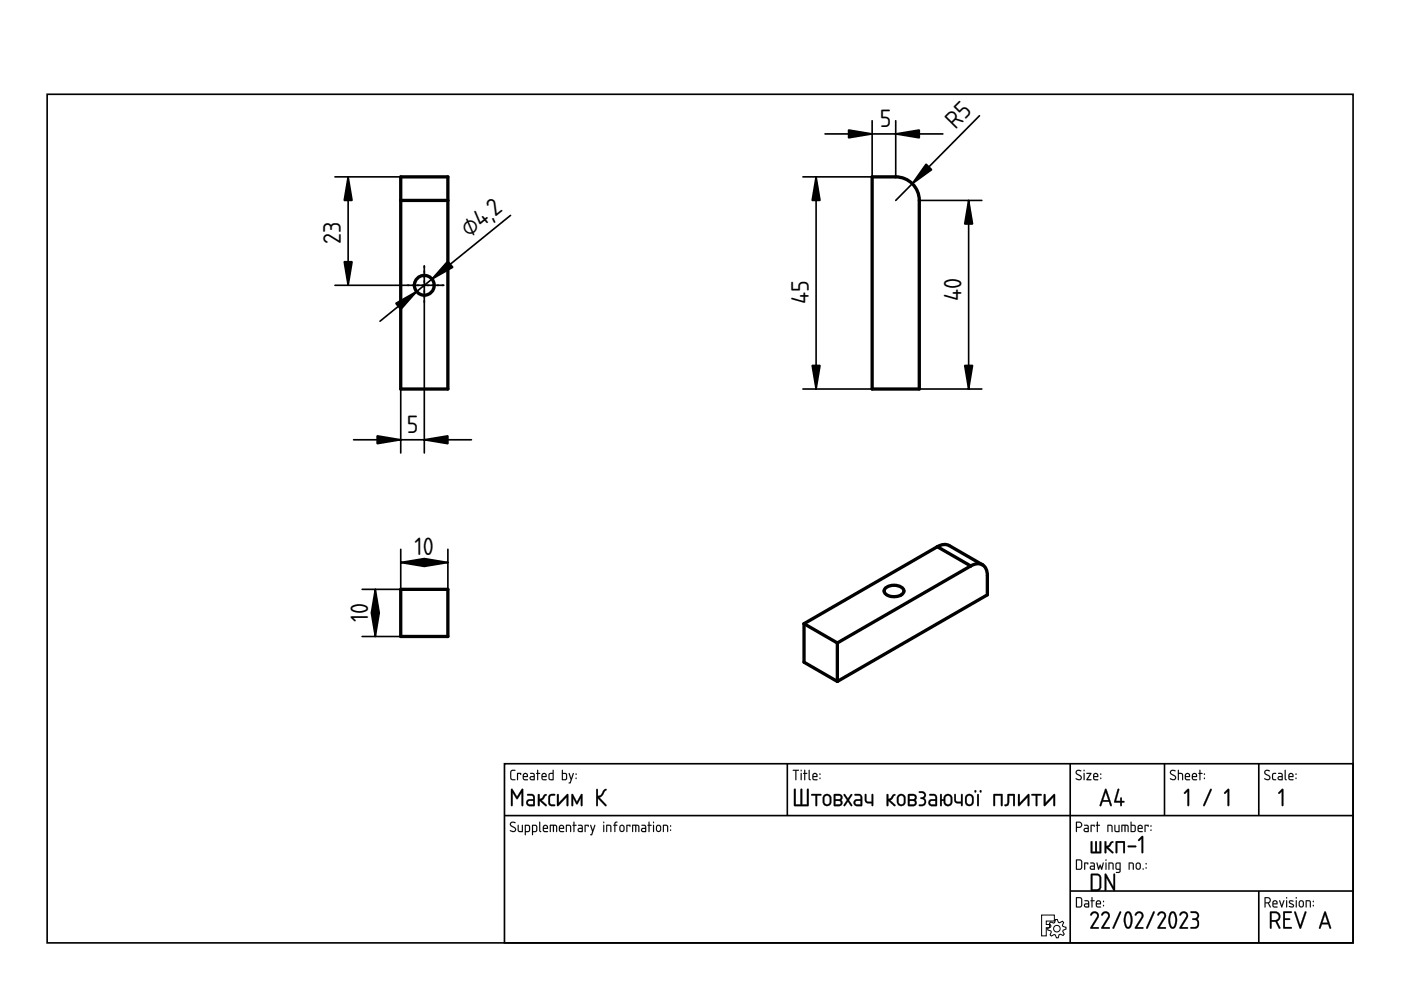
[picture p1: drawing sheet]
<svg xmlns="http://www.w3.org/2000/svg" width="297mm" height="210mm" viewBox="0 0 297 210" stroke-linecap="round" stroke-linejoin="round" font-family="sans-serif">
<defs><g id="words">
<g font-size="5">
<text x="186.5" y="26.9">5</text>
<text x="202.6" y="27.5" transform="rotate(-45 202.6 27.5)">R5</text>
<text x="72.3" y="51.8" transform="rotate(-90 72.3 51.8)">23</text>
<text x="99.5" y="50.5" transform="rotate(-39 99.5 50.5)">⌀4,2</text>
<text x="171.5" y="64.5" transform="rotate(-90 171.5 64.5)">45</text>
<text x="203.8" y="63.8" transform="rotate(-90 203.8 63.8)">40</text>
<text x="86.3" y="91.7">5</text>
<text x="87.9" y="117.7">10</text>
<text x="78" y="131.8" transform="rotate(-90 78 131.8)">10</text>
</g>
</g></defs>
<path d="M10 20h276.9v179.9h-276.9zM107 161.9h179.9v38h-179.9zM107 172.9h179.9M166.9 161.9v11M226.9 161.9v38M246.9 161.9v11M266.9 161.9v11M226.9 188.9h60M266.9 188.9v11" fill="none" stroke="#000" stroke-width=".35"/>
<g fill="#000">
<path d="M271.7 167.3l.2-.1 .2 .2v3.3l-.2 .2-.2-.2v-2.9l-.4 .5-.3-.1z"/>
<path d="M108.2 174.4a.7 .7 0 0 1 1.1 .1h-.1a.48 .48 0 0 0-.5-.1 .48 .48 0 0 0-.3 .5l1 .8-.1 .6a.76 .76 0 0 1-1.2-.3l.9 .2 .2-.3-1.1-.9zM108.3 174.4l-.2 .6 .9 .5a.37 .37 0 0 1 .2 .6 .37 .37 0 0 1-.5 .1l-.5-.2v.2a.67 .67 0 0 0 .8 .2 .67 .67 0 0 0 .4-.7l-1.1-.9 .2-.4 .7 .1 .1-.1-.7-.2zM109.8 174.9l.2 .1v1.1l.6 .1v-1.2l.2-.1v1.5h-.6l-.3-.1zM109.8 174.9l.1 1.4 .9 .1v-1.5l-.1 .1v1.2h-.5l-.2-.1v-1.1zM111.5 175.1v1.1h.5l.1-1zM111.5 175.1l.7 .1-.1 1h-.6zM111.3 174.9h.8l.3 .4-.1 1-.8 .1-.1 .7-.1-.1zM111.3 174.9v2.1h.2v-.6h.5a.94 .94 0 0 0 .3-1.4zM113 175.1v1.1h.6v-1zM113 175.1l.7 .1-.1 1h-.6zM112.8 174.9h.9l.2 .4-.1 1-.8 .1-.1 .7-.1-.1zM112.8 174.9v2.1h.2v-.6h.5a.94 .94 0 0 0 .3-1.4zM114.3 174.2l.2 .1v1.7l.3 .3-.2 .1-.3-.3zM114.4 174.3l-.1 1.8 .1 .2 .2 .1-.1-2.1zM115.4 175.2l-.1 .3h.7l-.2-.4zM115.4 175.2a.36 .36 0 0 1 .4-.1 .36 .36 0 0 1 .2 .5h-.7zM115.3 175a.55 .55 0 0 1 .7 0 .55 .55 0 0 1 .1 .8l-.8-.1 .1 .4 .8 .2-.7 .1a.92 .92 0 0 1-.2-1.4zM115.3 175l-.2 .4 .1 .9 1 .1v-.2h-.8l-.1-.3v-.2h.9l-.1-.6-.5-.2zM116.6 174.9l1.4 .1 .1 .3v1.1l-.2-.1-.1-1.1-.3-.1v1.2l-.1 .1-.2-.1v-1.2h-.4v1.2l-.2 .1zM116.6 174.9v1.5l.2-.1v-1.2h.4l.2 1.3v-1.3h.5v1.2l.2 .1a1.36 1.36 0 0 0-.3-1.5zM118.8 175.2l-.1 .3h.7l-.2-.4zM118.8 175.2a.36 .36 0 0 1 .4-.1 .36 .36 0 0 1 .2 .5h-.7zM118.7 175a.56 .56 0 0 1 .7 0 .56 .56 0 0 1 .1 .8l-.8-.1 .1 .4 .8 .2-.7 .1a.92 .92 0 0 1-.2-1.4zM118.7 175l-.2 .4 .1 .9 1 .1v-.2h-.8l-.1-.3v-.2h.9l-.1-.6-.4-.2zM120 174.9h.7l.3 .1 .1 1.4-.2-.1-.1-1.1-.6-.1v1.2l-.2 .1zM120 174.9v1.5l.2-.1v-1.2l.7 .1 .1 1.2 .1-.7a.7 .7 0 0 0-.3-.8 .7 .7 0 0 0-.8 0zM121.6 174.2l.2 .1v.6l.5 .1-.5 .1v1.2l-.1 .1-.1-.1v-1.2l-.3-.1 .3-.1zM121.6 174.2v.7l-.2 .1 .2 .1 .1 1.3 .1-1.3 .4-.1-.4-.1v-.6zM122.7 175.8l.1 .4h.5v-.5zM122.7 175.8l.7-.1v.5h-.7zM122.6 174.9h.7l.3 .4-.1 1.1h-.6a.46 .46 0 0 1-.5-.4 .46 .46 0 0 1 .5-.5h.4v-.3l-.7-.1zM122.6 174.9v.1l.7 .2 .1 .4h-.5a.43 .43 0 0 0-.4 .4 .43 .43 0 0 0 .4 .4h.6l.1-1.1-.3-.4zM124 174.9l.8 .1-.1 .3-.1-.2h-.4v1.2l-.1 .1-.2-.1zM124 174.9l.1 1.5 .1-1.3h.4l.1 .2 .1-.3zM125.1 174.9l.3 .1 .3 1 .3-1 .1-.1 .1 .1-.8 2.1-.3-.1 .3-.1 .2-.6zM125.2 174.9l.4 1.4-.2 .6-.3 .1 .3 .1 .8-2.1h-.2l-.3 1-.4-1zM127.9 174.9l.2 .1v1.3l-.1 .1-.1-.1zM127.9 174.9l.1 1.5 .1-1.4zM127.9 174.4a.15 .15 0 0 1 .3 0 .15 .15 0 0 1-.3 0zM127.9 174.2v.3h.2v-.3zM128.5 174.9h.7l.3 .1 .1 1.4-.2-.1-.1-1.1-.6-.1v1.2l-.2 .1zM128.6 174.9v1.5l.1-.1v-1.2l.7 .1 .1 1.2 .1-.7a.7 .7 0 0 0-.2-.8 .7 .7 0 0 0-.8 0zM130.4 174.3l.5-.1v.2l-.4 .1v.4l.4 .1-.4 .1v1.2l-.2 .1-.1-1.3-.2-.1 .2-.1zM130.4 174.3l-.1 .6-.3 .1 .3 .1v1.3l.1-1.3 .5-.1-.5-.1 .1-.3 .4-.2v-.2zM131.6 175.2v.8l.5 .1 .1-.8-.2-.2zM131.6 175.1l.5 .1 .1 .6a.36 .36 0 0 1-.3 .4 .36 .36 0 0 1-.4-.3zM131.5 175a.55 .55 0 0 1 .6-.1 .55 .55 0 0 1 .3 .5l-.1 .8-.2 .2h-.5l-.3-.5v-.7zM131.5 175l-.1 .2-.1 .7a.53 .53 0 0 0 .6 .5 .53 .53 0 0 0 .5-.5l-.2-.9-.4-.1zM132.8 174.9l.9 .1-.1 .3-.1-.2h-.5v1.2l-.1 .1-.1-.1zM132.8 174.9l.1 1.5 .1-1.3h.5l.1 .2 .1-.3zM134 174.9l1.4 .1 .2 .3-.1 1.1-.2-.1v-1.1l-.4-.1v1.2l-.1 .1-.1-.1v-1.2h-.5v1.2l-.2 .1zM134.1 174.9l-.1 1.5 .2-.1v-1.2h.5l.1 1.3 .1-1.3h.4l.1 1.2 .1 .1a1.36 1.36 0 0 0-.2-1.5zM136.2 175.8l.1 .4h.5v-.5zM136.2 175.8l.6-.1v.5h-.6zM136 174.9h.8l.2 .4v1.1h-.7a.46 .46 0 0 1-.4-.4 .46 .46 0 0 1 .4-.5h.5v-.3l-.8-.1zM136 174.9v.1l.8 .2v.4h-.5a.43 .43 0 0 0-.4 .4 .43 .43 0 0 0 .4 .4h.7v-1.1l-.3-.4zM137.5 174.2l.2 .1v.6l.5 .1-.5 .1v1.2l-.1 .1-.1-.1v-1.2l-.2-.1 .2-.1zM137.5 174.2v.7l-.2 .1 .2 .1 .1 1.3 .1-1.3 .4-.1-.4-.1v-.6zM138.5 174.9l.2 .1v1.3l-.1 .1-.2-.1zM138.5 174.9l.1 1.5 .1-1.4zM138.4 174.4a.15 .15 0 0 1 .3 0 .15 .15 0 0 1-.3 0zM138.5 174.2v.3h.1v-.3zM139.4 175.2l-.1 .8 .5 .1 .1-.8-.2-.2zM139.4 175.1l.5 .1 .1 .6a.36 .36 0 0 1-.4 .4 .36 .36 0 0 1-.3-.3zM139.3 175a.55 .55 0 0 1 .6-.1 .55 .55 0 0 1 .3 .5l-.1 .8-.3 .2h-.4l-.3-.5v-.7zM139.3 175l-.2 .2v.7a.53 .53 0 0 0 .5 .5 .53 .53 0 0 0 .6-.5l-.2-.9-.4-.1zM140.6 174.9h.6l.4 .1v1.4l-.2-.1v-1.1l-.6-.1v1.2l-.2 .1zM140.6 174.9v1.5l.1-.1v-1.2l.7 .1 .2 1.2v-.7a.7 .7 0 0 0-.2-.8 .7 .7 0 0 0-.8 0zM142.1 175.9h.2v.3l-.2-.1zM142.1 175.9v.2h.1v-.2zM142.1 175h.2v.3h-.2zM142.1 175v.2h.2v-.2z"/>
<path d="M108.3 174.4a.64 .64 0 0 1 1 .1h-.1a.49 .49 0 0 0-.6-.1 .49 .49 0 0 0-.2 .5l.7 .5a.6 .6 0 0 1 .2 .8 .6 .6 0 0 1-.9 .1l-.3-.1 .1-.2a.51 .51 0 0 0 .6 .2 .51 .51 0 0 0 .4-.5l-1-.6-.1-.3zM109.8 174.9l.2 .1v1.1l.2 .1h.5v-1.2l.1-.1v1.5l-.9-.1zM111.5 175.1v1.1h.5l.2-1zM111.3 174.9a.77 .77 0 0 1 .9 .1 .77 .77 0 0 1 .2 .9l-.3 .5h-.6v.7h-.2zM113 175.1v1.1h.6l.1-1zM112.8 174.9a.77 .77 0 0 1 1 .1 .77 .77 0 0 1 .1 .9l-.2 .5h-.7v.7h-.2zM114.3 174.2l.2 .1v1.7l.3 .3-.2 .1-.3-.3zM115.4 175.2l-.1 .3h.7l-.2-.4zM115.3 175a.55 .55 0 0 1 .7 0 .55 .55 0 0 1 .1 .7h-.8l.1 .5 .8 .1-.7 .1a.91 .91 0 0 1-.2-1.4zM116.6 174.9h1.2a1.25 1.25 0 0 1 .2 1.5l-.1-1.2-.2-.1h-.2l-.1 1.3-.2-.1v-1.2h-.4v1.2l-.2 .1zM118.8 175.2l-.1 .3h.7l-.2-.4zM118.7 175a.55 .55 0 0 1 .7 0 .55 .55 0 0 1 .1 .7h-.8l.1 .5 .8 .1-.7 .1a.91 .91 0 0 1-.2-1.4zM120 174.9a.71 .71 0 0 1 .8 0 .71 .71 0 0 1 .3 .8l-.1 .7-.1-1.2-.7-.1v1.2l-.2 .1zM121.6 174.2l.2 .1v.6l.4 .1-.4 .1-.1 1.3-.1-1.3-.2-.1 .2-.1zM122.7 175.8l.1 .4h.5v-.5zM122.6 174.9h.7l.3 .4-.1 1.1h-.6a.44 .44 0 0 1-.4-.4 .44 .44 0 0 1 .4-.5h.4v-.3l-.7-.1zM124 174.9l.8 .1-.1 .3-.1-.2h-.4l-.1 1.3zM125.2 174.9l.1 .1 .4 1 .3-1h.2l-.8 2.1-.3-.1 .3-.1 .2-.6zM127.9 174.9l.2 .1-.1 1.4zM127.9 174.4a.15 .15 0 0 1 .3 0 .15 .15 0 0 1-.3 0zM128.5 174.9a.71 .71 0 0 1 .9 0 .71 .71 0 0 1 .2 .8l-.1 .7-.1-1.2-.7-.1v1.2l-.2 .1zM130.4 174.3l.5-.1v.2l-.4 .2v.3l.4 .1-.4 .1-.2 1.3-.1-1.3-.2-.1 .2-.1zM131.6 175.2l-.1 .7a.34 .34 0 0 0 .4 .3 .34 .34 0 0 0 .3-.4l-.1-.6zM131.5 175l.6-.1a.93 .93 0 0 1 0 1.5h-.4a.96 .96 0 0 1-.2-1.4zM132.8 174.9l.9 .1-.1 .3-.1-.2h-.5l-.1 1.3zM134.1 174.9h1.2a1.25 1.25 0 0 1 .2 1.5l-.2-1.2-.2-.1h-.2l-.1 1.3-.1-.1v-1.2h-.5v1.2l-.2 .1zM136.2 175.8l.1 .4h.5v-.5zM136 174.9h.7l.3 .4v1.1h-.7a.44 .44 0 0 1-.4-.4 .44 .44 0 0 1 .4-.5h.5v-.3l-.8-.1zM137.5 174.2l.2 .1v.6l.5 .1-.5 .1-.1 1.3-.1-1.3-.2-.1 .2-.1zM138.5 174.9l.2 .1-.1 1.4zM138.4 174.4a.15 .15 0 0 1 .3 0 .15 .15 0 0 1-.3 0zM139.4 175.2l-.1 .7a.34 .34 0 0 0 .3 .3 .34 .34 0 0 0 .4-.4l-.1-.6zM139.3 175l.6-.1a.93 .93 0 0 1-.1 1.5h-.4a.96 .96 0 0 1-.1-1.4zM140.6 174.9a.71 .71 0 0 1 .8 0 .71 .71 0 0 1 .3 .8l-.1 .7-.2-1.2-.6-.1v1.2l-.2 .1zM142.1 175.9h.2v.2h-.2zM142.1 175h.2v.3h-.2z"/>
<path d="M108.3 163.4l.9-.2v.2l-.6 .1-.2 .1v1.3l.2 .3h.6l.1 .2h-.8l-.3-.3v-1.4zM109.6 163.9l.9 .1-.1 .3-.1-.2h-.5l-.1 1.3zM111.1 164.2v.3h.6l-.2-.4zM111 164a.55 .55 0 0 1 .8 0 .55 .55 0 0 1 0 .8h-.7l.1 .4 .7 .1-.6 .1a.91 .91 0 0 1-.3-1.4zM112.6 164.8v.4h.6v-.4zM112.4 163.9h.7l.3 .4-.1 1.1h-.6a.44 .44 0 0 1-.4-.4 .44 .44 0 0 1 .4-.5h.5l-.1-.3-.7-.1zM113.9 163.2l.2 .1v.6l.4 .1-.4 .1-.1 1.3-.1-1.3-.2-.1 .2-.1zM115.1 164.2l-.1 .3h.7l-.2-.4zM115 164a.55 .55 0 0 1 .7 0 .55 .55 0 0 1 .1 .8h-.8l.1 .4 .8 .1-.7 .1a.91 .91 0 0 1-.2-1.4zM116.6 164.1l-.1 .1a.63 .63 0 0 0 0 .7 .63 .63 0 0 0 .7 .3v-1.1zM116.4 164l.8-.1v-.6l.2-.1v2.2h-.8l-.3-.2zM119.3 164.1v1.1h.5a.78 .78 0 0 0 .2-1zM119.2 163.2l.1 .1v.6h.7l.2 .3v.8l-.2 .4-.9-.1zM120.6 163.9l.2 .1 .3 1 .4-1h.2l-.8 2.1-.3-.1 .2-.1 .2-.6zM122.1 164.9h.1v.2h-.1zM122.1 164h.1v.3h-.1z"/>
<path d="M108.3 163.3l1-.1v.2l-.7 .1-.2 .1v1.3l.1 .2 .8 .1v.2h-.8l-.3-.3v-1.4zM108.4 163.4l-.2 .3v1.4l.3 .3h.7v-.2h-.6l-.2-.3v-1.3l.2-.2h.6v-.2zM109.6 163.9l.9 .1-.1 .3-.1-.2h-.5v1.2l-.1 .1-.1-.1zM109.7 163.9v1.5l.1-1.3h.5l.1 .2 .1-.3zM111.1 164.2v.3h.6l-.2-.4zM111.1 164.2a.36 .36 0 0 1 .5-.1 .36 .36 0 0 1 .1 .5h-.7zM111 164a.55 .55 0 0 1 .8 0 .55 .55 0 0 1 0 .8h-.7v.3l.9 .2-.7 .1a.92 .92 0 0 1-.3-1.4zM111 164l-.2 .4 .2 .9 .9 .1v-.1l-.8-.1-.1-.3v-.2h.9l-.1-.6-.4-.2zM112.6 164.8v.4h.6v-.4zM112.5 164.8l.7-.1v.5h-.6zM112.4 163.9h.7l.3 .4v1.1h-.7a.46 .46 0 0 1-.4-.4 .46 .46 0 0 1 .4-.5h.5l-.1-.3-.7-.1zM112.4 163.9v.2l.8 .1v.4h-.5a.43 .43 0 0 0-.4 .4 .43 .43 0 0 0 .4 .4h.6l.1-1.1-.3-.4zM113.9 163.2l.2 .1v.6l.5 .1-.5 .1v1.2l-.1 .1-.1-.1v-1.2l-.3-.1 .3-.1zM113.9 163.3v.6l-.2 .1 .2 .1 .1 1.3 .1-1.3 .4-.1-.4-.1v-.6zM115.1 164.2l-.1 .3h.7l-.2-.4zM115.1 164.2a.36 .36 0 0 1 .4-.1 .36 .36 0 0 1 .2 .5h-.7zM115 164a.55 .55 0 0 1 .8 0 .55 .55 0 0 1 0 .8h-.8l.1 .3 .8 .2-.7 .1a.92 .92 0 0 1-.2-1.4zM115 164l-.2 .4 .1 .9 1 .1v-.1l-.8-.1-.1-.3v-.2h.9l-.1-.6-.4-.2zM116.6 164.1l-.1 1 .7 .1v-1.1zM116.6 164.1h.6v1.1h-.3a.65 .65 0 0 1-.3-1.1zM116.4 164l.8-.1v-.6l.2-.1v2.2h-.8l-.3-.2zM116.4 164l-.1 1.2 .3 .2h.7l.1-2.1h-.2v.6zM119.3 164.1v1.1h.5a.76 .76 0 0 0 0-1.1zM119.3 164.1h.5a.73 .73 0 0 1 .2 1l-.7 .1zM119.1 163.2l.3 .1-.1 .6h.7l.2 .3v1l-.2 .2-.9-.1zM119.2 163.2l-.1 2.1 .9 .1 .2-.4v-.8l-.2-.3h-.7v-.6zM120.6 163.9l.2 .1 .3 1 .3-1 .2-.1 .1 .1-.8 2.1-.3-.1 .2-.1 .2-.6zM120.6 163.9l.4 1.4-.2 .6-.2 .1 .3 .1 .8-2.1h-.2l-.4 1-.3-1zM122 164.9h.2v.3h-.2zM122.1 164.9v.2h.1v-.2zM122 164h.2v.3h-.2zM122.1 164v.2l.1 .1v-.3z"/>
<path d="M108.4 167.3h.3l.9 1.6 1-1.6h.3v3.6h-.3l-.1-.2v-2.6l-.9 1.4-.9-1.4v2.6v.2h-.3zM108.4 167.3v3.6h.2l.1-.2v-2.7l.9 1.4 1-1.4v2.7v.2h.3v-3.6h-.3l-1 1.7-.9-1.7zM112 169.9v.4l.2 .2 .8 .1v-.8zM112 169.9l1.1-.1v.8l-1.1-.1-.1-.3zM111.8 168.4l1.1-.1 .5 .6v1.9l-.2 .2h-.9a.77 .77 0 0 1-.8-.8 .77 .77 0 0 1 .8-.8h.7v-.5l-.2-.2h-1zM111.8 168.4v.2l1 .1 .2 .2 .1 .6h-.8a.72 .72 0 0 0-.7 .7 .72 .72 0 0 0 .7 .7l1.1-.1v-1.9l-.5-.5zM114.1 168.4h.3v1l.5-.2 .6-.8 .3-.1 .1 .2-.7 1-.4 .2 1.1 .9v.2l-.3 .1-1.2-1.1 .1 .9a.21 .21 0 0 1-.3 .3 .21 .21 0 0 1-.2-.3zM114.1 168.4v2.4h.3v-1.1l1.2 1.2h.3v-.3l-1.1-.9 .3-.2 .8-1h-.4l-.6 .7-.5 .2v-1zM116.4 168.5l.4-.2h.7l.2 .1v.3a.86 .86 0 0 0-1.1 .5l.1 1.2 1 .2v.1a.93 .93 0 0 1-1.5-.5l.1-1.3zM116.5 168.6l-.2 .3v1.3a.87 .87 0 0 0 1.4 .5l-.2-.1-.7-.1a1.97 1.97 0 0 1 0-1.8h.7l.2-.2-.2-.1h-.5zM118.1 168.4h.3l.1 .2v1.6l1.6-1.7 .4-.1v2.5h-.3l-.1-.2v-1.7l-1.6 1.8-.4 .1zM118.2 168.4v2.4h.3l1.7-1.8v1.7l.2 .2v-2.5l-.3 .1-1.7 1.8v-1.7v-.2zM121.2 168.4h.3l.8 1.6 .8-1.6h.4v2.5h-.3l-.1-.2v-1.5l-.8 1.4-.8-1.4v1.5v.2h-.3zM121.2 168.4v2.5h.3v-.2v-1.5l.8 1.3 .8-1.3 .1 1.5v.2h.2v-2.5h-.2l-.9 1.7-.8-1.7zM126.4 167.3h.3l.1 .2v1.2l.5-.1 .7-1.1 .5-.2 .1 .2-.3 .2a1.95 1.95 0 0 1-1.2 1.4l1.4 1.5a.21 .21 0 0 1 .1 .3 .21 .21 0 0 1-.4 0l-1.4-1.6v1.4l-.1 .2h-.3zM126.5 167.3l-.1 3.5 .2 .1 .1-.2v-1.5l1.6 1.6h.3l-.1-.2-1.5-1.5 .6-.2 1-1.5-.2-.1-.4 .2a1.76 1.76 0 0 1-1.2 1.3l-.1-1.3v-.2z"/>
<path d="M108.4 167.3h.3l.9 1.6 1-1.6h.3v3.6h-.3v-.2v-2.6l-1 1.4-.9-1.4v2.6l-.1 .2h-.2zM112 169.9l-.1 .4 .3 .2 .8 .1v-.8zM111.8 168.4h1.1l.5 .5v1.9l-.2 .1h-.9a.74 .74 0 0 1-.7-.7 .74 .74 0 0 1 .7-.8h.7v-.5l-.2-.2-1-.1zM114.1 168.4l.3 .1v.9a.95 .95 0 0 0 .9-.9l.4-.1a.17 .17 0 0 1 .2 .1 .17 .17 0 0 1-.1 .2l-.6 .8-.4 .2 1.1 .9a.18 .18 0 0 1 0 .3 .18 .18 0 0 1-.3 0l-1.2-1.1v.9a.19 .19 0 0 1-.2 .2 .19 .19 0 0 1-.2-.2zM116.5 168.5l.3-.1 .7-.1 .2 .1v.2a.86 .86 0 0 0-1.1 .6l.1 1.2 .1 .1 .9 .1v.1a.92 .92 0 0 1-1.4-.5v-1.3zM118.1 168.4h.3l.1 .2v1.6l1.6-1.7 .4-.1-.1 2.5h-.2l-.1-.2v-1.7l-1.6 1.8-.4 .1zM121.2 168.4h.3l.8 1.6 .9-1.6h.3v2.5h-.3l-.1-.2v-1.5l-.8 1.4-.8-1.4v1.5v.2h-.3zM126.5 167.3h.2l.1 .2v1.2a1.28 1.28 0 0 0 1.1-1.1l.5-.3a.18 .18 0 0 1 .2 .1 .18 .18 0 0 1-.1 .2l-.2 .1a1.95 1.95 0 0 1-1.2 1.4l1.4 1.5 .1 .3-.3-.1-1.5-1.5v1.4l-.1 .2h-.2z"/>
<path d="M168.1 163.2h1.2l.1 .1-.6 .1 .1 1.9-.2 .1-.1-.1v-1.9h-.5zM168.1 163.2v.2h.5l.1 2 .1-2 .6-.1zM169.8 163.9l.2 .1v1.3l-.1 .1-.2-.1zM169.8 163.9l.1 1.5 .1-1.4zM169.7 163.4a.15 .15 0 0 1 .3 0 .15 .15 0 0 1-.3 0zM169.8 163.2v.3h.1v-.3zM170.5 163.2l.2 .1v.6l.5 .1-.5 .1v1.2l-.1 .1-.1-.1v-1.2l-.2-.1 .2-.1zM170.5 163.3v.6l-.2 .1 .2 .1 .1 1.3 .1-1.3 .4-.1-.4-.1v-.6zM171.5 163.2l.2 .1v1.7l.2 .3-.1 .1-.4-.3zM171.5 163.3v1.8v.2l.3 .1-.1-2.1zM172.5 164.2l-.1 .3h.7l-.2-.4zM172.5 164.2a.36 .36 0 0 1 .5-.1 .36 .36 0 0 1 .1 .5h-.7zM172.4 164a.55 .55 0 0 1 .8 0 .55 .55 0 0 1 0 .8h-.8l.1 .3 .8 .2-.6 .1a.92 .92 0 0 1-.3-1.4zM172.4 164l-.2 .4 .2 .9 .9 .1v-.1l-.8-.1-.1-.3v-.2h.9l-.1-.6-.4-.2zM173.8 164.9h.1v.3h-.1zM173.8 164.9v.2h.1v-.2zM173.8 164h.1l.1 .3h-.2zM173.8 164v.2l.1 .1v-.3z"/>
<path d="M168.1 163.2l1.3 .1-.6 .1-.1 2-.1-2h-.5zM169.8 163.9l.2 .1-.1 1.4zM169.8 163.4a.14 .14 0 0 1 .2 0 .14 .14 0 0 1-.2 0zM170.5 163.2l.2 .1v.6l.5 .1-.5 .1-.1 1.3-.1-1.3-.2-.1 .2-.1zM171.5 163.2l.2 .1v1.7l.2 .3-.1 .1-.3-.3zM172.5 164.2l-.1 .3h.7l-.2-.4zM172.4 164a.55 .55 0 0 1 .8 0 .55 .55 0 0 1 0 .8h-.8l.1 .4 .8 .1-.6 .1a.91 .91 0 0 1-.3-1.4zM173.8 164.9h.1v.2h-.1zM173.8 164h.1v.3h-.1z"/>
<path d="M168.4 167.3h.3v.1v3.2h1v-3.2l.2-.2 .2 .2v3.2h1v-3.2v-.1h.3v3.6h-3zM172 168.4h2.1v.2l-.9 .1v2.2h-.3v-.2v-2l-.9-.1zM175 168.8l-.2 .3v.9a.57 .57 0 0 0 .6 .6 .57 .57 0 0 0 .5-.7v-.8l-.2-.3-.3-.1zM174.8 168.5a.92 .92 0 0 1 1.5 .7 1.52 1.52 0 0 1-.3 1.5 .92 .92 0 0 1-1 .1 .92 .92 0 0 1-.6-.8l.1-1zM177.1 169.8v.8h.8a.37 .37 0 0 0 .4-.4 .37 .37 0 0 0-.4-.4zM176.8 168.4l1.1-.1a.73 .73 0 0 1 .7 .5 .73 .73 0 0 1-.2 .8 .73 .73 0 0 1 .2 .8 .73 .73 0 0 1-.7 .5h-.9l-.2-.1zM177.1 168.7v.8h.8a.37 .37 0 0 0 .4-.4 .37 .37 0 0 0-.4-.4zM178.9 168.4h.3l.6 .9 .6-.9h.2v.3l-.6 .9 .7 1.1-.1 .2-.2-.1-.6-.8-.6 .8-.3 .1v-.3l.7-1-.7-1zM181.4 169.9v.4l.2 .2 .8 .1v-.8zM181.2 168.4h1.1l.5 .5v1.9l-.2 .1h-.9a.74 .74 0 0 1-.7-.7 .74 .74 0 0 1 .7-.8h.7v-.5l-.2-.2-1-.1zM183.4 168.4h.3v.1v1.3l.4 .2h.7v-1.5v-.1h.3v2.5h-.3v-.6a1.27 1.27 0 0 1-1.3-.2l-.1-.5zM188 168.4l.3 .1 .1 .9a.95 .95 0 0 0 .9-.9l.3-.1a.17 .17 0 0 1 .2 .1 .17 .17 0 0 1-.1 .2l-.6 .8-.4 .2 1.1 .9a.18 .18 0 0 1 0 .3 .18 .18 0 0 1-.3 0l-1.1-1.1v.9a.19 .19 0 0 1-.2 .2 .19 .19 0 0 1-.2-.2zM190.7 168.8l-.2 .3v.9a.57 .57 0 0 0 .6 .6 .57 .57 0 0 0 .5-.7v-.8l-.1-.3-.4-.1zM190.5 168.5a.92 .92 0 0 1 1.5 .7 1.52 1.52 0 0 1-.3 1.5 .92 .92 0 0 1-1 .1 .92 .92 0 0 1-.5-.8v-1zM192.9 169.8v.8h.7a.37 .37 0 0 0 .4-.4 .37 .37 0 0 0-.4-.4zM192.6 168.4l1-.1a.73 .73 0 0 1 .7 .5 .73 .73 0 0 1-.2 .8 .73 .73 0 0 1 .2 .8 .73 .73 0 0 1-.7 .5h-.9l-.2-.1zM192.9 168.7v.8h.7a.37 .37 0 0 0 .4-.4 .37 .37 0 0 0-.3-.4zM194.9 167.8a.91 .91 0 0 1 1.1 .2 .91 .91 0 0 1 0 1.2 .95 .95 0 0 1 .2 1.4 .95 .95 0 0 1-1.4 .1l.1-.1a.87 .87 0 0 0 1.1-.7l-.3-.4-.5-.1v-.3a.51 .51 0 0 0 .7-.3 .51 .51 0 0 0-.4-.7h-.6zM197.3 169.9l-.1 .4 .2 .2 .9 .1v-.8zM197.1 168.4h1.1l.4 .5 .1 1.9-.2 .1h-1a.74 .74 0 0 1-.7-.7 .74 .74 0 0 1 .7-.8h.8v-.5l-.2-.2-1-.1zM199.4 168.4h.2l.1 .1v1h.4a.94 .94 0 0 1 .7-1.2 .94 .94 0 0 1 1.1 .9 1.53 1.53 0 0 1-.3 1.5 .94 .94 0 0 1-1.1 .1 .94 .94 0 0 1-.4-1h-.4l-.1 1.1h-.2zM200.6 168.8l-.2 .3v.9a.58 .58 0 0 0 .6 .6 .58 .58 0 0 0 .6-.6l-.1-.9-.1-.2-.4-.2zM202.4 168.4h.2l.1 .1v1.3l.4 .2h.7v-1.5v-.1h.3v2.5h-.3v-.6a1.27 1.27 0 0 1-1.3-.2l-.2-.5zM205.2 168.8l-.2 .3v.9a.57 .57 0 0 0 .6 .6 .57 .57 0 0 0 .5-.7v-.8l-.2-.3-.4-.1zM204.9 168.5a.92 .92 0 0 1 1.5 .7 1.52 1.52 0 0 1-.2 1.5 .92 .92 0 0 1-1 .1 .92 .92 0 0 1-.6-.8v-1zM207.2 168.4l.3 .1v2.2l-.1 .2-.2-.2zM207.8 167.6h.2v.4h-.2zM206.7 167.6h.2v.4h-.2zM210.7 168.4h1.8v2.5h-.2l-.1-.2v-2h-1.2v2l-.1 .2h-.3zM213.6 168.4h1.5v2.5h-.2l-.1-.2v-2h-.8a3.1 3.1 0 0 1-.2 2l-.7 .2-.1-.1v-.2a.47 .47 0 0 0 .6-.5zM215.9 168.4h.3v.2v1.6l1.7-1.7 .3-.1v2.5h-.3v-.2v-1.7l-1.7 1.8-.3 .1zM218.7 168.4h2.1v.2l-.9 .1v2.2h-.3v-.2v-2l-.9-.1zM221.3 168.4h.3l.1 .2v1.6l1.6-1.7 .4-.1v2.5h-.3l-.1-.2v-1.7l-1.6 1.8-.4 .1z"/>
<path d="M168.4 167.3h.3v.1v3.2h1v-3.2l.2-.2 .2 .2v3.2h1v-3.2v-.1h.3l.1 3.6h-3.1zM168.4 167.3v3.6h3v-3.6h-.2l-.1 .1v3.2h-1v-3.2l-.2-.2-.2 .2v3.2h-1v-3.2l-.1-.1zM172 168.4h2.1v.3h-.1h-.8v2.2h-.3v-.2v-2h-.9zM172 168.4v.2l.9 .1v2l.3 .2v-2.2h.8l.1-.3zM175 168.8l-.2 .3v.9a.58 .58 0 0 0 .9 .5l.2-.6-.1-.9-.4-.3zM175 168.8a.6 .6 0 0 1 .6-.1 .6 .6 0 0 1 .3 .6v.6a.59 .59 0 0 1-.5 .7 .59 .59 0 0 1-.6-.6v-.9zM174.8 168.5a.94 .94 0 0 1 1.5 .7 1.54 1.54 0 0 1-.3 1.5l-.7 .2-.6-.2a1.81 1.81 0 0 1 .1-2.2zM174.8 168.5l-.3 .7a1.4 1.4 0 0 0 .4 1.6 .9 .9 0 0 0 1.3-.8v-.8a.92 .92 0 0 0-1.4-.7zM177.1 169.8v.8l.8-.1a.35 .35 0 0 0 .3-.3 .35 .35 0 0 0-.3-.4zM177.1 169.8h.9l.3 .3v.3l-.3 .2h-.9zM176.8 168.4l1.1-.1a.76 .76 0 0 1 .7 .5 .76 .76 0 0 1-.2 .9v-.1a.74 .74 0 0 1 .2 .9 .74 .74 0 0 1-.7 .5h-.9l-.2-.2zM176.8 168.4v2.4l1.1 .1a.71 .71 0 0 0 .7-.5 .71 .71 0 0 0-.3-.8 .7 .7 0 0 0 .3-.8 .7 .7 0 0 0-.7-.4zM177.1 168.7v.8l.8-.1a.35 .35 0 0 0 .3-.3 .35 .35 0 0 0-.3-.4zM177.1 168.7l1 .1a.38 .38 0 0 1 .2 .4 .38 .38 0 0 1-.4 .3h-.8zM178.9 168.4h.3l.6 .9 .6-.9a.22 .22 0 0 1 .3 .1 .22 .22 0 0 1-.1 .2l-.6 .9 .6 1 .1 .3h-.4l-.5-.9-.8 1-.2-.3 .8-1.1-.7-1zM178.9 168.4v.2l.7 1-.7 1v.3l.3-.1 .6-.9 .6 .9 .2 .1v-.3l-.6-1 .6-.9v-.3h-.2l-.6 1-.6-1zM181.4 169.9v.4l.2 .2 .8 .1v-.8zM181.4 169.9l1.1-.1v.8l-1.1-.1-.1-.3zM181.2 168.4l1.1-.1 .5 .6v1.9l-.2 .2h-.9a.77 .77 0 0 1-.8-.8 .77 .77 0 0 1 .8-.8h.7v-.5l-.2-.2h-1zM181.2 168.4v.2l1 .1 .2 .2 .1 .6h-.8a.72 .72 0 0 0-.7 .7 .72 .72 0 0 0 .7 .7l1.1-.1v-1.9l-.5-.5zM183.4 168.4h.3v.1l.1 1.3 1 .2v-1.5v-.1h.3v2.5h-.3v-.5a1.3 1.3 0 0 1-1.3-.3l-.2-.5zM183.4 168.4l.1 1.6 .4 .3h.9l.1 .5h.2v-2.4l-.3 .1v1.5h-.7l-.4-.2v-1.3zM188 168.4h.4v1l.4-.2 .6-.8 .3-.1 .2 .2-.8 1-.4 .2 1.1 .9 .1 .2-.4 .1-1.1-1.1v.9a.21 .21 0 0 1-.2 .3 .21 .21 0 0 1-.2-.3zM188 168.4v2.4h.3v-1.1l1.2 1.2h.3v-.3l-1.1-.9 .3-.2 .8-1h-.4l-.6 .7-.5 .2v-1zM190.7 168.8l-.1 .3-.1 .9a.58 .58 0 0 0 .9 .5l.2-.6-.1-.9-.4-.3zM190.7 168.8a.6 .6 0 0 1 .7-.1 .6 .6 0 0 1 .3 .6v.6a.59 .59 0 0 1-.6 .7 .59 .59 0 0 1-.6-.6v-.9zM190.5 168.5a.94 .94 0 0 1 1.5 .7 1.54 1.54 0 0 1-.3 1.5l-.6 .2-.7-.2a1.81 1.81 0 0 1 .1-2.2zM190.5 168.5l-.3 .7a1.4 1.4 0 0 0 .4 1.6 .9 .9 0 0 0 1.4-.8v-.8a.92 .92 0 0 0-1.5-.7zM192.9 169.8v.8l.7-.1a.35 .35 0 0 0 .4-.3 .35 .35 0 0 0-.4-.4zM192.8 169.8h1l.2 .3v.3l-.2 .2h-1zM192.5 168.4l1.1-.1a.76 .76 0 0 1 .7 .5 .76 .76 0 0 1-.2 .9v-.1a.74 .74 0 0 1 .2 .9 .74 .74 0 0 1-.7 .5h-.9l-.2-.2zM192.6 168.4l-.1 2.4 1.1 .1a.71 .71 0 0 0 .7-.5 .71 .71 0 0 0-.2-.8 .7 .7 0 0 0 .2-.8 .7 .7 0 0 0-.7-.4zM192.9 168.7v.8l.7-.1a.35 .35 0 0 0 .4-.3 .35 .35 0 0 0-.3-.4zM192.8 168.7l1 .1a.38 .38 0 0 1 .2 .4 .38 .38 0 0 1-.4 .3h-.8zM194.8 167.8a.93 .93 0 0 1 1.3 .2 .93 .93 0 0 1-.1 1.2 .94 .94 0 0 1 .3 1.1 .94 .94 0 0 1-1 .6h-.5v-.3l1-.2 .2-.5-.1-.3-.7-.2v-.3a.56 .56 0 0 0 .6-.2 .56 .56 0 0 0 .1-.6l-1.1-.2zM194.9 167.8v.3h.6a.47 .47 0 0 1 .4 .3 .47 .47 0 0 1-.1 .5l-.6 .2v.2a.68 .68 0 0 1 .8 .8 .68 .68 0 0 1-1 .5l-.2 .1a1.15 1.15 0 0 0 1.3 0 .99 .99 0 0 0-.2-1.5 .78 .78 0 0 0 .2-1.1l-.4-.3zM197.3 169.9l-.1 .4 .2 .2 .9 .1v-.8zM197.3 169.9l1-.1v.8l-1-.1-.1-.3zM197 168.4l1.2-.1 .5 .6v1.9l-.2 .2h-1a.77 .77 0 0 1-.7-.8 .77 .77 0 0 1 .7-.8h.8v-.5l-.2-.2h-1.1zM197.1 168.4v.2l1 .1 .2 .2v.6h-.8a.72 .72 0 0 0-.6 .7 .72 .72 0 0 0 .6 .7l1.1-.1v-1.9l-.4-.5zM199.3 168.4h.4v.1v1h.4v-.5l.3-.5a.93 .93 0 0 1 1-.1 .93 .93 0 0 1 .5 .8 1.55 1.55 0 0 1-.3 1.5l-.4 .2-.7-.1-.4-.5v-.5h-.4v.9v.2h-.4zM199.4 168.4v2.5h.2l.1-.2v-.9h.4a.91 .91 0 0 0 .8 1.1 .91 .91 0 0 0 1-.9v-.8a.91 .91 0 0 0-1.1-.8 .91 .91 0 0 0-.7 1.1h-.4v-1zM200.6 168.9l-.1 .2v1.1l.2 .3h.6l.2-.5v-1l-.5-.3zM200.6 168.8a.6 .6 0 0 1 .7-.1 .6 .6 0 0 1 .3 .6 1.07 1.07 0 0 1-.3 1.2 .61 .61 0 0 1-.9-.5v-.9zM202.3 168.4h.3l.1 .1v1.3l1 .2v-1.5l.1-.1h.3v2.5h-.3v-.5a1.3 1.3 0 0 1-1.3-.3l-.2-.5zM202.4 168.4v1.6l.4 .3h1v.5h.2v-2.4l-.2 .1v1.5h-.7l-.4-.2-.1-1.3zM205.2 168.8l-.2 .3v.9a.58 .58 0 0 0 .9 .5l.2-.6-.1-.9-.5-.3zM205.1 168.8a.6 .6 0 0 1 .7-.1 .6 .6 0 0 1 .3 .6v.6a.59 .59 0 0 1-.5 .7 .59 .59 0 0 1-.7-.6l.1-.9zM204.9 168.5a.94 .94 0 0 1 1.6 .7 1.54 1.54 0 0 1-.3 1.5l-.7 .2-.6-.2a1.81 1.81 0 0 1 0-2.2zM204.9 168.5l-.3 .7a1.4 1.4 0 0 0 .5 1.6 .9 .9 0 0 0 1.3-.8v-.8a.92 .92 0 0 0-1.5-.7zM207.2 168.4h.3l.1 .1v2.2l-.2 .3-.2-.3zM207.2 168.4v2.3l.2 .2 .1-.2v-2.2zM207.8 167.6h.3v.4h-.3zM207.8 167.6v.4h.2v-.4zM206.6 167.6l.3-.1 .1 .5h-.3zM206.7 167.6v.4h.2v-.4zM210.6 168.4h2l-.1 2.5h-.3v-.2v-2h-1.2v2l-.1 .2h-.3zM210.7 168.4v2.5l.2-.2v-2h1.3v2l.3 .1v-2.4zM213.6 168.4h1.6l-.1 2.5h-.3v-.2v-2h-.8a3.1 3.1 0 0 1-.2 2l-.7 .2h-.1v-.3a.46 .46 0 0 0 .6-.5zM213.7 168.4l-.1 1.7a.67 .67 0 0 1-.6 .6 .62 .62 0 0 0 .8 0 .62 .62 0 0 0 .1-.7v-1.3h.9v2l.3 .2v-2.5zM215.9 168.4h.3v.2v1.6l1.6-1.7 .4-.1v2.5h-.3v-.2v-1.7l-1.7 1.8-.3 .1zM215.9 168.4v2.4h.3l1.7-1.8v1.7l.3 .2v-2.5l-.3 .1-1.7 1.8v-1.7v-.2zM218.7 168.4h2.1v.3h-.1h-.8v2.2h-.3v-.2v-2h-.9zM218.7 168.4v.2l.9 .1v2l.3 .2v-2.2h.8l.1-.3zM221.3 168.4h.3l.1 .2v1.6l1.6-1.7 .4-.1v2.5h-.3l-.1-.2v-1.7l-1.6 1.8-.4 .1zM221.4 168.4v2.4h.3l1.7-1.8v1.7l.2 .2v-2.5l-.3 .1-1.7 1.8v-1.7v-.2z"/>
<path d="M228.2 163.4a.7 .7 0 0 1 1 .1v.1a.48 .48 0 0 0-.6-.1 .48 .48 0 0 0-.3 .4l1 .8-.1 .6a.76 .76 0 0 1-1.1-.3l.8 .2 .2-.3-1-.9zM228.2 163.4l-.1 .6 .8 .6a.37 .37 0 0 1 .2 .5 .37 .37 0 0 1-.5 .1l-.4-.2-.1 .2a.67 .67 0 0 0 .8 .2 .67 .67 0 0 0 .4-.7l-1-.9 .1-.4 .8 .1v-.1l-.6-.2zM229.8 163.9l.2 .1v1.3l-.2 .1-.1-.1zM229.8 163.9v1.5l.1-1.4zM229.7 163.4a.15 .15 0 0 1 .3 0 .15 .15 0 0 1-.3 0zM229.8 163.2v.3h.1v-.3zM230.3 163.9h1.1l-.8 1.3h.7l.1 .2h-1.1l.8-1.3h-.7zM230.4 163.9v.2h.7l-.7 1.3h1l-.1-.2h-.7l.8-1.3zM232 164.2v.3h.6l-.1-.4zM232 164.2a.36 .36 0 0 1 .5-.1 .36 .36 0 0 1 .1 .5h-.6zM231.9 164a.55 .55 0 0 1 .8 0 .55 .55 0 0 1 .1 .8h-.8v.3l.9 .2-.7 .1a.92 .92 0 0 1-.3-1.4zM232 164l-.2 .4 .1 .9 .9 .1v-.1l-.7-.1-.1-.3v-.2h.8l-.1-.6-.4-.2zM233.3 164.9h.2v.3h-.2zM233.3 164.9v.2h.2v-.2zM233.3 164h.2v.3h-.2zM233.3 164v.2l.2 .1v-.3z"/>
<path d="M228.2 163.4a.64 .64 0 0 1 1 .1 .49 .49 0 0 0-.6-.1 .49 .49 0 0 0-.3 .6l.7 .4a.6 .6 0 0 1 .3 .8 .6 .6 0 0 1-1 .1l-.2-.1 .1-.2a.51 .51 0 0 0 .6 .2 .51 .51 0 0 0 .3-.5l-.9-.6-.2-.3zM229.8 163.9l.2 .1-.2 1.4zM229.7 163.4a.15 .15 0 0 1 .3 0 .15 .15 0 0 1-.3 0zM230.3 163.9h1.1l-.8 1.3h.7l.1 .2h-1l.7-1.3h-.7zM232 164.2v.3h.6l-.1-.4zM231.9 164a.55 .55 0 0 1 .8 0 .55 .55 0 0 1 .1 .8h-.8l.1 .4 .8 .1-.7 .1a.91 .91 0 0 1-.3-1.4zM233.3 164.9h.2v.2h-.2zM233.3 164h.2v.3h-.2z"/>
<path d="M228.3 174.4v.9h.5a.45 .45 0 0 0 .4-.5 .45 .45 0 0 0-.4-.4zM228.2 174.2h.6a.66 .66 0 0 1 .6 .7 .66 .66 0 0 1-.6 .6h-.5v.8l-.2 .1zM230 175.8l.1 .4h.5v-.5zM229.9 174.9h.7l.2 .4v1.1h-.6a.44 .44 0 0 1-.5-.4 .44 .44 0 0 1 .5-.5h.4v-.3l-.7-.1zM231.3 174.9l.8 .1-.1 .3-.1-.2h-.5l-.1 1.3zM232.6 174.2l.2 .1v.6l.4 .1-.4 .1-.1 1.3-.1-1.3-.3-.1 .3-.1zM234.8 174.9a.71 .71 0 0 1 .9 0 .71 .71 0 0 1 .2 .8l-.1 .7-.1-1.2-.7-.1v1.2l-.2 .1zM236.3 174.9l.2 .1v1.1l.2 .1h.5v-1.2l.1-.1v1.5l-.9-.1zM237.8 174.9h1.2a1.25 1.25 0 0 1 .2 1.5l-.1-1.2-.3-.1h-.2l-.1 1.3-.1-.1v-1.2h-.4v1.2l-.2 .1zM239.9 175.1v1.1h.4a.78 .78 0 0 0 .2-1zM239.7 174.2l.2 .1v.6h.7l.2 .3v.8l-.3 .4-.8-.1zM241.5 175.2l-.1 .3h.7l-.2-.4zM241.4 175a.55 .55 0 0 1 .7 0 .55 .55 0 0 1 .1 .7h-.8l.1 .5 .8 .1-.7 .1a.91 .91 0 0 1-.2-1.4zM242.7 174.9l.9 .1-.1 .3-.2-.2h-.4l-.1 1.3zM243.9 175.9h.2v.2h-.2zM243.9 175h.2v.3h-.2z"/>
<path d="M228.3 174.4v.9h.5a.43 .43 0 0 0 .4-.5 .43 .43 0 0 0-.4-.4zM228.3 174.4h.5a.46 .46 0 0 1 .4 .4 .46 .46 0 0 1-.4 .5h-.5zM228.1 174.2h.9l.3 .2a.67 .67 0 0 1 .1 .7 .67 .67 0 0 1-.6 .5l-.5-.1 .1 .8-.3 .1zM228.2 174.3v2.1l.1-.9a.87 .87 0 0 0 1-.3v.1a.66 .66 0 0 0-.5-1.1zM230 175.8l.1 .4h.5v-.5zM230 175.8l.6-.1v.5h-.6zM229.9 174.9h.7l.3 .4-.1 1.1h-.6a.46 .46 0 0 1-.5-.4 .46 .46 0 0 1 .5-.5h.4v-.3l-.7-.1zM229.9 174.9v.1l.7 .2v.4h-.4a.43 .43 0 0 0-.4 .4 .43 .43 0 0 0 .4 .4h.6v-1.1l-.2-.4zM231.2 174.9l.9 .1-.1 .3-.1-.2h-.5l.1 1.2-.2 .1-.1-.1zM231.3 174.9v1.5l.1-1.3h.5l.1 .2 .1-.3zM232.6 174.2l.2 .1v.6l.4 .1-.4 .1v1.2l-.1 .1-.2-.1 .1-1.2-.3-.1 .3-.1zM232.6 174.2v.7l-.2 .1 .2 .1 .1 1.3 .1-1.3 .4-.1-.4-.1v-.6zM234.8 174.9h.7l.3 .1 .1 1.4-.2-.1-.1-1.1-.6-.1v1.2l-.2 .1zM234.8 174.9v1.5l.2-.1v-1.2l.7 .1 .1 1.2 .1-.7a.7 .7 0 0 0-.3-.8 .7 .7 0 0 0-.8 0zM236.3 174.9l.2 .1v1.1l.6 .1v-1.2l.3-.1v1.5h-.7l-.3-.1zM236.3 174.9l.1 1.4 .9 .1v-1.5l-.1 .1v1.2h-.5l-.2-.1v-1.1zM237.8 174.9l1.4 .1 .1 .3v1.1l-.2-.1-.1-1.1-.4-.1v1.2l-.1 .1-.1-.1v-1.2h-.4v1.2l-.2 .1zM237.8 174.9v1.5l.1-.1v-1.2h.5l.1 1.3 .1-1.3h.4l.1 1.2 .2 .1a1.36 1.36 0 0 0-.3-1.5zM239.9 175.1v1.1h.4a.76 .76 0 0 0 .1-1.1zM239.9 175.1h.5a.73 .73 0 0 1 .2 1l-.7 .1zM239.7 174.2l.2 .1v.6h.7l.2 .2v1.1l-.3 .2-.8-.1zM239.7 174.2v2.1l.8 .1 .3-.4v-.8l-.2-.3h-.7v-.6zM241.5 175.2l-.1 .3h.7l-.2-.4zM241.5 175.2a.36 .36 0 0 1 .4-.1 .36 .36 0 0 1 .2 .5h-.7zM241.4 175a.56 .56 0 0 1 .7 0 .56 .56 0 0 1 .1 .8l-.8-.1 .1 .4 .8 .2-.7 .1a.92 .92 0 0 1-.2-1.4zM241.4 175l-.2 .4 .1 .9 .9 .1v-.2h-.7l-.1-.3v-.2h.8l-.1-.6-.4-.2zM242.7 174.9l.9 .1-.1 .3-.2-.2h-.4v1.2l-.1 .1-.1-.1zM242.7 174.9l.1 1.5 .1-1.3h.5l.1 .2v-.3zM243.9 175.9h.2v.3l-.2-.1zM244 175.9v.2h.1v-.2zM243.9 175h.2v.3h-.2zM244 175v.2h.1v-.2z"/>
<path d="M231.3 178.4h.3v.1v2.1h.6v-2l.2-.3 .2 .2v2.1h.5v-2.1l.1-.1h.3v2.5h-2.2zM234.2 178.4h.3l.1 1a.95 .95 0 0 0 .9-.9l.3-.1a.17 .17 0 0 1 .3 .1 .17 .17 0 0 1-.2 .2l-.6 .8-.3 .2 1 .9a.18 .18 0 0 1 0 .3 .18 .18 0 0 1-.2 0l-1.2-1.1v.9a.19 .19 0 0 1-.2 .2 .19 .19 0 0 1-.2-.2zM236.6 178.4h1.9v2.5h-.3l-.1-.2v-2h-1.2v2l-.1 .2h-.2zM239.1 179.3h1.6l.2 .2-.2 .1h-1.4h-.2zM242 177.3l.2-.1 .2 .2v3.3l-.2 .2-.2-.2v-2.9l-.5 .5-.2-.1z"/>
<path d="M231.3 178.4h.3v.1v2.1h.6v-2l.2-.3 .2 .2v2.1h.5v-2.1l.1-.1h.3v2.5h-2.2zM231.3 178.4v2.5h2.1v-2.5l-.3 .1v2.1h-.6v-2.1l-.1-.1-.2 .2v2h-.6v-2.1zM234.2 178.4h.4v1l.4-.2 .6-.8 .3-.1 .2 .2-.7 1-.4 .2 1 .9 .1 .2-.4 .1-1.1-1.1v.9a.21 .21 0 0 1-.2 .2 .21 .21 0 0 1-.2-.2zM234.2 178.4v2.4h.3v-1.1l1.3 1.2h.2v-.3l-1.1-.9 .3-.2 .9-1h-.5l-.5 .7-.6 .2v-1zM236.6 178.4h1.9v2.5h-.3l-.1-.2v-2h-1.2v2v.2h-.3zM236.6 178.4v2.4l.3-.1v-2h1.3v2l.2 .1v-2.4zM239.1 179.3h1.6l.2 .2-.2 .2h-1.4l-.2-.1zM239.1 179.3l.2 .3h1.4l.2-.1-.2-.2zM242 177.3l.2-.1 .2 .2v3.3l-.2 .2-.2-.2v-2.9l-.5 .5-.2-.1zM242 177.3l-.7 .9h.3l.4-.4v2.9l.2 .2 .2-.2v-3.3l-.1-.1z"/>
<path d="M234.3 167.3l.3 .1 1.1 3.2-.1 .4-.3-.2-.2-.8h-1.3l-.4 .9h-.2l-.1-.1zM234.4 167.3l-1.2 3.5 .1 .1 .2-.1 .2-.8h1.4l.5 .9 .1-.2-1.1-3.3zM234.4 168l-.5 1.7h1.1zM234.4 167.9l.6 1.8h-1.2zM237 167.2l.3 .1v.1l-.7 2.4h.9v-.5l.2-.2 .2 .2v.5h.3l.2 .2-.2 .2h-.3v.5l-.2 .2-.2-.2v-.5h-1.1l-.2-.2zM237 167.3l-.8 2.7 .2 .2h1.1v.5l.2 .2 .1-.2v-.6l.6-.1-.2-.2h-.4v-.6l-.2-.1-.1 .7h-.9l.7-2.4-.1-.1z"/>
<path d="M234.3 167.3l.3 .1 1.1 3.3-.1 .2-.5-.9h-1.3l-.4 .9-.3-.1zM234.4 168l-.5 1.7h1.1zM237 167.3h.3v.1l-.7 2.4h.9v-.5l.2-.2 .2 .2v.5h.3l.2 .2-.5 .2v.5l-.2 .2-.2-.2v-.5h-1.1l-.2-.2z"/>
<path d="M248.2 163.4a.7 .7 0 0 1 1 .1l-.1 .1a.48 .48 0 0 0-.5-.1 .48 .48 0 0 0-.3 .4l1 .8-.1 .6a.76 .76 0 0 1-1.1-.3l.8 .2 .2-.3-1-.9zM248.2 163.4l-.1 .6 .8 .6a.37 .37 0 0 1 .2 .5 .37 .37 0 0 1-.5 .1l-.5-.2v.2a.67 .67 0 0 0 .8 .2 .67 .67 0 0 0 .4-.7l-1.1-.9 .2-.4 .7 .1 .1-.1-.6-.2zM249.7 163.2h.2v.7h.7l.2 .2v1.3l-.2-.1-.1-1.1-.5-.1v1.2l-.3 .1zM249.8 163.3v2.1l.1-.1v-1.2h.5l.2 .1v1.1l.2 .1v-1.3l-.2-.2h-.7v-.6zM251.5 164.2l-.1 .3h.7l-.2-.4zM251.5 164.2a.36 .36 0 0 1 .4-.1 .36 .36 0 0 1 .2 .5h-.7zM251.4 164a.56 .56 0 0 1 .8 0 .56 .56 0 0 1 0 .8h-.8l.1 .3 .8 .2-.6 .1a.92 .92 0 0 1-.3-1.4zM251.4 164l-.2 .4 .1 .9 1 .1v-.1l-.8-.1-.1-.3v-.2h.9l-.1-.6-.4-.2zM253 164.2l-.1 .3h.7l-.2-.4zM253 164.2a.36 .36 0 0 1 .4-.1 .36 .36 0 0 1 .2 .5h-.7zM252.9 164a.56 .56 0 0 1 .7 0 .56 .56 0 0 1 .1 .8h-.8l.1 .3 .8 .2-.7 .1a.92 .92 0 0 1-.2-1.4zM252.9 164l-.2 .4 .1 .9 1 .1v-.1l-.8-.1-.1-.3v-.2h.9l-.1-.6-.4-.2zM254.3 163.2l.2 .1v.6l.5 .1-.5 .1v1.2l-.1 .1-.1-.1v-1.2l-.2-.1 .2-.1zM254.3 163.3v.6l-.2 .1 .2 .1 .1 1.3 .1-1.3 .4-.1-.4-.1v-.6zM255.3 164.9h.2v.3h-.2zM255.3 164.9v.2h.1v-.2zM255.3 164h.2v.3h-.2zM255.3 164v.2l.1 .1v-.3z"/>
<path d="M248.2 163.4a.64 .64 0 0 1 1 .1h-.1a.49 .49 0 0 0-.5-.1 .49 .49 0 0 0-.3 .6l.7 .4a.6 .6 0 0 1 .2 .8 .6 .6 0 0 1-.9 .1l-.2-.1v-.2a.51 .51 0 0 0 .6 .2 .51 .51 0 0 0 .4-.5l-.9-.6-.2-.3zM249.8 163.2h.1v.7h.7l.2 .2v1.3l-.2-.1v-1.1l-.2-.1h-.5v1.2l-.1 .1zM251.5 164.2l-.1 .3h.7l-.2-.4zM251.4 164a.55 .55 0 0 1 .7 0 .55 .55 0 0 1 .1 .8h-.8l.1 .4 .8 .1-.6 .1a.91 .91 0 0 1-.3-1.4zM253 164.2l-.1 .3h.7l-.2-.4zM252.9 164a.55 .55 0 0 1 .7 0 .55 .55 0 0 1 .1 .8h-.8l.1 .4 .8 .1-.7 .1a.91 .91 0 0 1-.2-1.4zM254.3 163.2l.2 .1v.6l.5 .1-.5 .1-.1 1.3-.1-1.3-.2-.1 .2-.1zM255.3 164.9h.1v.2h-.1zM255.3 164h.1l.1 .3h-.2z"/>
<path d="M251.7 167.3l.2-.1 .2 .2v3.3l-.2 .2-.2-.2 .1-2.9-.5 .5-.3-.1zM251.8 167.3l-.8 .9 .3 .1 .5-.5v2.9l.1 .2 .2-.2v-3.3v-.1zM256.6 167.3h.3v.2l-1.4 3.3-.4 .1v-.3zM256.6 167.3l-1.4 3.6 .2-.1 1.5-3.3-.1-.2zM260.2 167.3l.2-.1 .2 .2v3.3l-.2 .2-.2-.2 .1-2.9-.5 .5-.3-.1zM260.3 167.3l-.8 .9 .3 .1 .5-.5v2.9l.1 .2 .2-.2v-3.3v-.1z"/>
<path d="M251.8 167.3l.1-.1 .2 .2v3.3l-.2 .2-.1-.2v-2.9l-.5 .5-.3-.1zM256.6 167.3h.3v.2l-1.4 3.3-.4 .1v-.3zM260.3 167.3l.1-.1 .2 .2v3.3l-.2 .2-.1-.2v-2.9l-.5 .5-.3-.1z"/>
<path d="M268.2 163.4a.7 .7 0 0 1 1 .1l-.1 .1a.48 .48 0 0 0-.5-.1 .48 .48 0 0 0-.3 .4l1 .8-.1 .6a.76 .76 0 0 1-1.2-.3l.9 .2 .2-.3-1-.9zM268.2 163.4l-.1 .6 .8 .6a.37 .37 0 0 1 .2 .5 .37 .37 0 0 1-.5 .1l-.5-.2v.2a.67 .67 0 0 0 .8 .2 .67 .67 0 0 0 .4-.7l-1.1-.9 .2-.4 .7 .1 .1-.1-.6-.2zM269.8 164l.8-.1v.2l-.6 .1a.64 .64 0 0 0-.1 .7 .64 .64 0 0 0 .7 .3v.2h-.5l-.4-.2zM269.8 164a.83 .83 0 0 0-.1 .9 .83 .83 0 0 0 .8 .5v-.2h-.5a.76 .76 0 0 1 .2-1.1l.3-.1v-.1zM271.2 164.8v.4h.5v-.4zM271.1 164.8l.7-.1v.5h-.7zM271 163.9h.7l.3 .4-.1 1.1h-.6a.46 .46 0 0 1-.5-.4 .46 .46 0 0 1 .5-.5h.4v-.3l-.7-.1zM271 163.9v.2l.7 .1 .1 .4h-.5a.43 .43 0 0 0-.4 .4 .43 .43 0 0 0 .4 .4h.6l.1-1.1-.3-.4zM272.4 163.2l.2 .1v1.7l.2 .3-.1 .1-.3-.3zM272.4 163.3v1.8l.1 .2 .2 .1-.1-2.1zM273.4 164.2v.3h.6l-.1-.4zM273.4 164.2a.36 .36 0 0 1 .5-.1 .36 .36 0 0 1 .1 .5h-.6zM273.3 164a.56 .56 0 0 1 .8 0 .56 .56 0 0 1 .1 .8h-.8v.3l.9 .2-.7 .1a.92 .92 0 0 1-.3-1.4zM273.4 164l-.2 .4 .1 .9 .9 .1v-.1l-.7-.1-.1-.3v-.2h.8l-.1-.6-.4-.2zM274.7 164.9h.2v.3h-.2zM274.7 164.9v.2h.2l-.1-.2zM274.7 164h.2v.3h-.2zM274.7 164v.2l.2 .1v-.3z"/>
<path d="M268.2 163.4a.64 .64 0 0 1 1 .1h-.1a.49 .49 0 0 0-.5-.1 .49 .49 0 0 0-.3 .6l.7 .4a.6 .6 0 0 1 .2 .8 .6 .6 0 0 1-.9 .1l-.2-.1v-.2a.51 .51 0 0 0 .6 .2 .51 .51 0 0 0 .4-.5l-.9-.6-.2-.3zM269.8 164l.7-.1v.2a.44 .44 0 0 0-.5 0 .44 .44 0 0 0-.1 .5v.5l.7 .2a.55 .55 0 0 1-.7 .1 .55 .55 0 0 1-.2-.7zM271.1 164.8l.1 .4h.5v-.4zM271 163.9h.7l.3 .4-.1 1.1h-.6a.44 .44 0 0 1-.4-.4 .44 .44 0 0 1 .4-.5h.4v-.3l-.7-.1zM272.4 163.2l.2 .1v1.7l.2 .3-.1 .1-.3-.3zM273.4 164.2v.3h.6l-.1-.4zM273.3 164a.55 .55 0 0 1 .8 0 .55 .55 0 0 1 .1 .8h-.8l.1 .4 .8 .1-.7 .1a.91 .91 0 0 1-.3-1.4zM274.7 164.9h.2v.2h-.2zM274.7 164h.2v.3h-.2z"/>
<path d="M271.7 167.3l.2-.1 .2 .2v3.3l-.2 .2-.2-.2 .1-2.9-.5 .5-.3-.1zM271.7 167.3l-.7 .9 .3 .1 .5-.5v2.9l.1 .2 .2-.2v-3.3l-.1-.1z"/>
<path d="M228.3 182.4v1.8h.7l.2-.3v-1.3l-.2-.2zM228.2 182.2h.9l.3 .3v1.4l-.3 .5h-1zM229.9 182.9l.8 .1-.1 .3-.1-.2h-.4l-.1 1.3zM231.3 183.8l.1 .4h.5v-.5zM231.2 182.9h.7l.2 .4v1.1h-.6a.44 .44 0 0 1-.5-.4 .44 .44 0 0 1 .5-.5h.4v-.3l-.7-.1zM232.5 182.9l.2 .1 .2 .9 .4-.6 .3 .6 .2-.9 .2-.1-.3 1.5-.2-.1-.3-.6-.2 .6-.2 .1zM234.4 182.9l.2 .1-.1 1.4zM234.4 182.4a.15 .15 0 0 1 .3 0 .15 .15 0 0 1-.3 0zM235 182.9a.71 .71 0 0 1 .9 0 .71 .71 0 0 1 .2 .8l-.1 .7-.1-1.2-.7-.1v1.2l-.2 .1zM236.8 183.2l-.1 .9 .7 .1v-1.1zM236.6 183l1-.1v.5a1.95 1.95 0 0 1-.1 1.6l-.3 .1-.6-.1 .6-.1 .2-.5a.62 .62 0 0 1-.7-.1 .62 .62 0 0 1-.2-.6zM239.3 182.9a.71 .71 0 0 1 .9 0 .71 .71 0 0 1 .2 .8l-.1 .7-.1-1.2-.7-.1v1.2l-.2 .1zM241.1 183.2l-.1 .7a.34 .34 0 0 0 .4 .3 .34 .34 0 0 0 .3-.4l-.1-.6zM241 183l.6-.1a.93 .93 0 0 1-.1 1.5h-.4a.96 .96 0 0 1-.1-1.4zM242.3 184.1h.1l.1 .3h-.2zM242.9 183.9h.2v.2h-.2zM242.9 183h.2v.3h-.2z"/>
<path d="M228.3 182.4v1.8h.7l.2-.3v-1.3l-.2-.1zM228.3 182.4h.7l.2 .2 .1 1.3a.72 .72 0 0 1-1 .3zM228.1 182.2h1l.3 .3 .1 1.4-.4 .5h-1zM228.2 182.2v2.2h.9l.3-.5v-1.4l-.3-.2zM229.9 182.9l.9 .1-.2 .3-.1-.2h-.4v1.2l-.1 .1-.2-.1zM229.9 182.9l.1 1.5 .1-1.3h.4l.1 .2 .1-.3zM231.3 183.8l.1 .4h.5v-.5zM231.3 183.8l.6-.1v.5l-.6-.1zM231.2 182.9h.7l.3 .4-.1 1.1h-.6a.46 .46 0 0 1-.5-.4 .46 .46 0 0 1 .5-.5h.4v-.3l-.7-.1zM231.2 182.9v.1l.7 .2v.3h-.4a.43 .43 0 0 0-.5 .5 .43 .43 0 0 0 .5 .4h.6v-1.1l-.2-.4zM232.5 182.9l.2 .1 .2 .9 .4-.6 .3 .6 .2-.9 .2-.1-.3 1.5-.2-.1-.3-.6-.2 .6-.2 .1zM232.5 182.9l.4 1.5 .3-.7 .3 .6 .1 .1 .4-1.5-.2 .1-.2 1-.3-.7-.4 .7-.2-1zM234.4 182.9l.2 .1v1.3l-.1 .1-.1-.1zM234.4 182.9l.1 1.5 .1-1.4zM234.4 182.4a.15 .15 0 0 1 .3 0 .15 .15 0 0 1-.3 0zM234.4 182.2v.3h.2v-.3zM235 182.9l.7-.1 .3 .2 .1 1.4-.2-.1-.1-1.1-.6-.1v1.2l-.2 .1zM235 182.9v1.5l.2-.1v-1.2l.7 .1 .1 1.2 .1-.7a.7 .7 0 0 0-.2-.8 .7 .7 0 0 0-.9 0zM236.8 183.2l-.1 .9 .7 .1v-1.1zM236.8 183.1h.6v1.1h-.6zM236.6 183l1-.1v.5a1.96 1.96 0 0 1-.1 1.6l-.3 .1-.6-.1 .7-.2 .1-.4a.62 .62 0 0 1-.7 0 .62 .62 0 0 1-.2-.7zM236.6 183l-.1 1.1 .2 .3h.7v.3l-.2 .2-.6 .1a.65 .65 0 0 0 1-.3l-.1-1.8zM239.3 182.9l.7-.1 .3 .2 .1 1.4-.2-.1-.1-1.1-.6-.1v1.2l-.2 .1zM239.3 182.9v1.5l.2-.1v-1.2l.7 .1 .1 1.2 .1-.7a.7 .7 0 0 0-.2-.8 .7 .7 0 0 0-.9 0zM241.1 183.2l-.1 .8 .5 .1 .1-.8-.2-.2zM241.1 183.1l.5 .1 .1 .6a.36 .36 0 0 1-.3 .4 .36 .36 0 0 1-.4-.3zM241 183l.5-.1 .3 .3 .1 .8-.4 .4h-.4l-.3-.4v-.8zM241 183l-.2 .2v.7a.53 .53 0 0 0 .5 .5 .53 .53 0 0 0 .6-.5l-.2-.9-.4-.1zM242.3 184.1h.2v.3h-.2zM242.3 184.2v.2h.1v-.2zM242.9 183.9h.2v.2h-.2zM242.9 183.9v.2h.2v-.2zM242.9 183h.2v.3h-.2zM242.9 183v.2h.2v-.2z"/>
<path d="M228.3 190.4v1.8h.7l.2-.3v-1.3l-.2-.2zM228.2 190.2h.9l.3 .3v1.4l-.3 .5h-1zM230.1 191.8l.1 .4h.5v-.5zM230 190.9h.7l.2 .4v1.1h-.7a.44 .44 0 0 1-.4-.4 .44 .44 0 0 1 .4-.5h.5v-.3l-.7-.1zM231.4 190.2l.2 .1v.6l.5 .1-.5 .1-.1 1.3-.1-1.3-.2-.1 .2-.1zM232.6 191.2v.3h.6l-.2-.4zM232.5 191a.55 .55 0 0 1 .8 0 .55 .55 0 0 1 0 .7h-.7l.1 .5 .7 .1-.6 .1a.91 .91 0 0 1-.3-1.4zM233.9 191.9h.1v.2h-.1zM233.9 191h.2v.2h-.2z"/>
<path d="M228.3 190.4v1.8h.7l.2-.3v-1.3l-.2-.1zM228.3 190.4h.7l.2 .2 .1 1.3a.72 .72 0 0 1-1 .3zM228.1 190.2h1l.3 .3 .1 1.4-.4 .5h-1zM228.2 190.2v2.2h.9l.3-.5v-1.4l-.3-.2zM230.1 191.8l.1 .4h.5v-.5zM230.1 191.8l.6-.1v.5l-.6-.1zM229.9 190.9h.8l.2 .4v1.1h-.7a.46 .46 0 0 1-.4-.4 .46 .46 0 0 1 .4-.5h.5v-.3l-.8-.1zM230 190.9v.1l.7 .2v.3h-.5a.43 .43 0 0 0-.4 .5 .43 .43 0 0 0 .4 .4h.7v-1.1l-.2-.4zM231.4 190.2l.2 .1v.6l.5 .1-.5 .1v1.2l-.1 .1-.1-.1v-1.2l-.2-.1 .2-.1zM231.5 190.2l-.1 .7-.2 .1 .2 .1 .1 1.3 .1-1.3 .5-.1-.5-.1v-.6zM232.6 191.2v.3h.6l-.2-.4zM232.6 191.2a.36 .36 0 0 1 .5-.1 .36 .36 0 0 1 .1 .4h-.7zM232.5 191a.55 .55 0 0 1 .8 0 .55 .55 0 0 1 0 .8l-.7-.1v.4l.9 .2-.7 .1a.92 .92 0 0 1-.3-1.4zM232.5 191l-.1 .4 .1 .9 .9 .1v-.2h-.7l-.2-.3v-.2h.9l-.1-.7-.4-.1zM233.9 191.9h.2v.2h-.2zM233.9 191.9v.2h.1v-.2zM233.9 191h.2v.3h-.2zM233.9 191v.2h.1v-.2z"/>
<path d="M231.4 193.5a.92 .92 0 0 1 1.3-.1 .92 .92 0 0 1 .1 1.3l-1.2 1.9h1.2h.1v.3h-1.7v-.3l1.3-2.1a.6 .6 0 0 0-.3-.9 .6 .6 0 0 0-.8 .5l-.3-.1zM233.7 193.5a.92 .92 0 0 1 1.3-.1 .92 .92 0 0 1 .2 1.3l-1.2 1.9h1.1h.2v.3h-1.8v-.3l1.3-2.1a.6 .6 0 0 0-.2-.9 .6 .6 0 0 0-.8 .5l-.3-.1zM237.4 193.3h.3v.2l-1.5 3.3-.3 .1v-.3zM239 193.6l-.4 1.3a2.07 2.07 0 0 0 .6 1.7 2.3 2.3 0 0 0 .4-2.3l-.2-.6zM238.8 193.4a.84 .84 0 0 1 .9 0 .84 .84 0 0 1 .3 .9l.1 .9a2.09 2.09 0 0 1-.7 1.7h-.2a1.53 1.53 0 0 1-.9-1.7l.2-1.2zM240.9 193.5a.92 .92 0 0 1 1.2-.1 .92 .92 0 0 1 .2 1.3l-1.2 1.9h1.2h.1v.3h-1.7l-.1-.3 1.3-2.1a.6 .6 0 0 0-.2-.9 .6 .6 0 0 0-.8 .5l-.3-.1zM244.5 193.3h.3v.2l-1.4 3.3-.4 .1v-.3zM245.7 193.5a.92 .92 0 0 1 1.2-.1 .92 .92 0 0 1 .2 1.3l-1.2 1.9h1.1h.2v.3h-1.8v-.3l1.3-2.1a.6 .6 0 0 0-.2-.9 .6 .6 0 0 0-.8 .5l-.3-.1zM248.5 193.6l-.4 1.3a2.07 2.07 0 0 0 .5 1.7 2.3 2.3 0 0 0 .5-2.3l-.2-.6zM248.2 193.4a.84 .84 0 0 1 .9 0 .84 .84 0 0 1 .4 .9l.1 .9a2.09 2.09 0 0 1-.7 1.7h-.3a1.53 1.53 0 0 1-.9-1.7l.2-1.2zM250.3 193.5a.92 .92 0 0 1 1.3-.1 .92 .92 0 0 1 .1 1.3l-1.2 1.9h1.2h.1v.3h-1.7v-.3l1.3-2.1a.6 .6 0 0 0-.3-.9 .6 .6 0 0 0-.8 .5l-.3-.1zM252.4 193.3a1.2 1.2 0 0 1 1.8 .8l-.4 .8a1.18 1.18 0 0 1 .2 1.6 1.18 1.18 0 0 1-1.6 .2l.2-.1a.88 .88 0 0 0 1-.1 .88 .88 0 0 0 .3-1l-.4-.4-.7-.1v-.3a.67 .67 0 0 0 .9-.2 .67 .67 0 0 0-.1-.8l-1.2-.2z"/>
<path d="M231.4 193.5a.92 .92 0 0 1 1.4 .1l.2 .3-.1 .6-1.3 2.1 1.2-.1 .2 .1-.1 .3h-1.7v-.3l1.3-2.1 .1-.4-.1-.3a.64 .64 0 0 0-1.1 .3l-.3-.1zM231.5 193.4l-.3 .6 .1 .1 .2-.1a.59 .59 0 0 1 .9-.4 .59 .59 0 0 1 .1 .9l-1.3 2.1v.3h1.7l-.1-.3h-1.2l1.2-1.9a.94 .94 0 0 0-.5-1.4zM233.7 193.5a.92 .92 0 0 1 1.4 .1l.2 .3v.6l-1.3 2.1 1.1-.1 .2 .1v.3h-1.8v-.3l1.3-2.1 .1-.4-.1-.3a.64 .64 0 0 0-1 .3l-.3-.1zM233.9 193.4l-.4 .6 .2 .1 .1-.1a.59 .59 0 0 1 .9-.4 .59 .59 0 0 1 .1 .9l-1.3 2.1v.3h1.7l-.1-.3h-1.2l1.3-1.9a.94 .94 0 0 0-.5-1.4zM237.4 193.2l.3 .1v.2l-1.4 3.3-.4 .1v-.3zM237.4 193.3l-1.5 3.6 .3-.1 1.5-3.3-.1-.2zM239 193.6l-.3 1.3a2.09 2.09 0 0 0 .5 1.6l.3-.2 .1-.5 .1-1.2-.3-.9zM239 193.6h.2a2.19 2.19 0 0 1 .5 1.9l-.2 .9-.4 .2-.3-.5-.2-1 .1-.8zM238.8 193.3l.4-.1 .5 .3 .3 .8 .1 .9a2.11 2.11 0 0 1-.7 1.7h-.4l-.4-.3-.3-1.1v-1.2zM238.8 193.4a2.84 2.84 0 0 0 .2 3.5l.6-.1 .2-.4 .3-.9-.1-1.2a.82 .82 0 0 0-.3-.9 .82 .82 0 0 0-.9 0zM240.8 193.5a.92 .92 0 0 1 1.4 .1l.2 .3v.6l-1.3 2.1 1.2-.1 .1 .1v.3h-1.8v-.3l1.3-2.1 .2-.4-.2-.3a.64 .64 0 0 0-1 .3l-.3-.1zM241 193.4l-.4 .6 .2 .1 .2-.1a.59 .59 0 0 1 .8-.4 .59 .59 0 0 1 .2 .9l-1.4 2.1 .1 .3h1.7l-.1-.3h-1.3l1.3-1.9a.94 .94 0 0 0-.5-1.4zM244.5 193.2l.3 .1v.2l-1.4 3.3-.4 .1v-.3zM244.6 193.3l-1.5 3.6 .2-.1 1.5-3.3v-.2zM245.6 193.5a.92 .92 0 0 1 1.4 .1l.2 .3v.6l-1.3 2.1 1.1-.1 .2 .1v.3h-1.8v-.3l1.3-2.1 .1-.4-.1-.3a.64 .64 0 0 0-1 .3l-.3-.1zM245.8 193.4l-.4 .6 .2 .1 .1-.1a.59 .59 0 0 1 .9-.4 .59 .59 0 0 1 .2 .9l-1.4 2.1 .1 .3h1.7l-.2-.3h-1.2l1.3-1.9a.94 .94 0 0 0-.5-1.4zM248.5 193.6l-.4 1.3a2.09 2.09 0 0 0 .5 1.6l.3-.2 .2-.5 .1-1.2-.3-.9zM248.5 193.6h.1a2.19 2.19 0 0 1 .6 1.9l-.3 .9-.4 .2-.3-.5-.2-1 .2-.8zM248.2 193.3l.4-.1 .6 .3 .3 .8 .1 .9a2.11 2.11 0 0 1-.7 1.7h-.5l-.3-.3-.4-1.1 .1-1.2zM248.2 193.4a2.84 2.84 0 0 0 .2 3.5l.6-.1 .3-.4 .2-.9-.1-1.2a.82 .82 0 0 0-.3-.9 .82 .82 0 0 0-.9 0zM250.3 193.5a.92 .92 0 0 1 1.4 .1l.2 .3-.1 .6-1.3 2.1 1.2-.1 .2 .1v.3h-1.8v-.3l1.3-2.1 .1-.4-.1-.3a.64 .64 0 0 0-1.1 .3l-.3-.1zM250.4 193.4l-.3 .6 .1 .1 .2-.1a.59 .59 0 0 1 .9-.4 .59 .59 0 0 1 .1 .9l-1.3 2.1v.3h1.7l-.1-.3h-1.2l1.2-1.9a.94 .94 0 0 0-.4-1.4zM252.4 193.2h1.2l.4 .3a.88 .88 0 0 1-.2 1.4h.1a1.2 1.2 0 0 1 .2 1.7 1.2 1.2 0 0 1-1.7 .1l.2-.2 1.1-.1a.88 .88 0 0 0 0-1 .88 .88 0 0 0-.9-.4v-.3h.2a.61 .61 0 0 0 .7-.2 .61 .61 0 0 0 0-.7l-1.3-.3zM252.5 193.3v.2h.8a.56 .56 0 0 1 .6 .4 .56 .56 0 0 1-.2 .6l-.9 .4 .9 .3a.9 .9 0 0 1 0 1.2 .9 .9 0 0 1-1.1 .2l-.2 .1a1.15 1.15 0 0 0 1.6-.2 1.15 1.15 0 0 0-.2-1.6 .93 .93 0 0 0 .3-1.2 .93 .93 0 0 0-1.1-.5z"/>
<path d="M231.6 185.6v3l1.2-.1 .3-.5v-2.1l-.4-.3zM231.3 185.3h1.5l.6 .6v2.4l-.6 .6h-1.5zM234.3 185.3h.3l1.5 2.7v-2.6v-.1h.3v3.6l-.3-.1-1.5-2.7v2.6l-.1 .1h-.3z"/>
<path d="M231.6 185.6v3l1.2-.1 .3-.5v-2l-.4-.4zM231.6 185.6h1.1l.4 .3v2.4a1.67 1.67 0 0 1-1.5 .3zM231.3 185.3l1.5-.1 .4 .3 .3 .4v2.4l-.6 .6h-1.6zM231.3 185.3v3.5l1.5 .1 .6-.6v-2.4l-.6-.6zM234.2 185.3h.4l1.5 2.7-.1-2.6 .1-.1h.3v3.6l-.4-.1-1.4-2.7v2.6l-.1 .2h-.3zM234.3 185.3v3.5l.2-.1v-2.7l1.6 2.8h.3l-.1-3.5-.2 .1v2.7l-1.5-2.8z"/>
<path d="M268.3 190.4v.9a.56 .56 0 0 0 .7-.1 .56 .56 0 0 0 .1-.6zM268.1 190.2h.7a.66 .66 0 0 1 .6 .6 .66 .66 0 0 1-.4 .7l.4 .9-.2-.1-.4-.8h-.5v.8l-.2 .1zM270.1 191.2l-.1 .3h.7l-.2-.4zM270 191a.55 .55 0 0 1 .7 0 .55 .55 0 0 1 .1 .7h-.8l.1 .5 .8 .1-.7 .1a.91 .91 0 0 1-.2-1.4zM271.2 190.9l.2 .1 .4 1 .3-1h.2l-.5 1.4zM272.7 190.9l.2 .1-.1 1.4zM272.7 190.4a.15 .15 0 0 1 .3 0 .15 .15 0 0 1-.3 0zM273.4 191a.52 .52 0 0 1 .8 .2l-.5-.1-.2 .2 .6 .4a.45 .45 0 0 1 .1 .6 .45 .45 0 0 1-.6 .1l-.3-.1 .1-.2a.39 .39 0 0 0 .4 .1 .39 .39 0 0 0 .3-.3l-.7-.4zM274.8 190.9l.1 .1-.1 1.4zM274.7 190.4a.15 .15 0 0 1 .3 0 .15 .15 0 0 1-.3 0zM275.7 191.2l-.1 .7a.34 .34 0 0 0 .3 .3 .34 .34 0 0 0 .3-.4l-.1-.6zM275.6 191l.6-.1a.93 .93 0 0 1-.1 1.5h-.4a.96 .96 0 0 1-.1-1.4zM276.9 190.9a.71 .71 0 0 1 .8 0 .71 .71 0 0 1 .2 .8l-.1 .7-.1-1.2-.7-.1v1.2l-.1 .1zM278.4 191.9h.1v.2h-.1zM278.4 191h.1v.2h-.1z"/>
<path d="M268.3 190.4v.9l.8-.1 .1-.3-.1-.3zM268.3 190.4l.8 .2a.57 .57 0 0 1-.1 .7 .57 .57 0 0 1-.7 0zM268.1 190.2h.7a.66 .66 0 0 1 .6 .5 .66 .66 0 0 1-.4 .8l.4 .9-.2-.1-.4-.8h-.5v.8l-.2 .1zM268.1 190.3v2.1l.2-.1v-.8h.5l.6 .9-.4-.9 .4-.3-.1-.7-.3-.2zM270.1 191.2l-.1 .3h.7l-.2-.4zM270 191.2a.36 .36 0 0 1 .5-.1 .36 .36 0 0 1 .2 .4h-.7zM269.9 191h.1a.55 .55 0 0 1 .7 0 .55 .55 0 0 1 .1 .8l-.8-.1 .1 .4 .8 .2-.7 .1a.92 .92 0 0 1-.3-1.4zM270 191l-.2 .4 .1 .9 .9 .1v-.2h-.7l-.1-.3v-.2h.8l-.1-.7-.4-.1zM271.2 190.9l.2 .1 .4 1 .3-1.1 .2 .1-.5 1.4zM271.2 190.9l.6 1.5 .5-1.4h-.2l-.3 1-.4-1zM272.7 190.9l.2 .1v1.3l-.1 .1-.1-.1zM272.7 190.9l.1 1.5 .1-1.4zM272.7 190.4a.15 .15 0 0 1 .3 0 .15 .15 0 0 1-.3 0zM272.7 190.2v.3h.2v-.3zM273.4 191a.53 .53 0 0 1 .8 .2l-.5-.1-.2 .2 .6 .4a.41 .41 0 0 1 .2 .5 .41 .41 0 0 1-.5 .2l-.5-.1v-.2l.7 .1 .1-.2-.7-.5-.2-.3zM273.4 191v.5l.8 .5a.52 .52 0 0 1-.8 .1v.2l.6 .1 .2-.1 .1-.3-.1-.2-.7-.5 .2-.2h.5v-.1zM274.7 190.9l.3 .1v1.3l-.2 .1-.1-.1zM274.8 190.9v1.5l.1-1.4zM274.7 190.4a.15 .15 0 0 1 .3 0 .15 .15 0 0 1-.3 0zM274.8 190.2v.3h.1v-.3zM275.7 191.2l-.1 .8 .5 .1 .1-.8-.2-.2zM275.7 191.1l.4 .1 .2 .6a.36 .36 0 0 1-.4 .4 .36 .36 0 0 1-.4-.3zM275.5 191h.1a.55 .55 0 0 1 .5-.1 .55 .55 0 0 1 .4 .5l-.1 .8-.3 .2h-.4l-.4-.5 .1-.7zM275.6 191l-.2 .2v.7a.53 .53 0 0 0 .5 .5 .53 .53 0 0 0 .5-.5l-.1-.9-.4-.1zM276.8 190.9l.7-.1 .3 .2 .1 1.4-.2-.1-.1-1.1-.6-.1 .1 1.2-.3 .1zM276.9 190.9v1.5l.1-.1v-1.2l.7 .1 .1 1.2 .1-.7a.7 .7 0 0 0-.2-.8 .7 .7 0 0 0-.8 0zM278.4 191.9h.1v.2h-.1zM278.4 191.9v.2h.1v-.2zM278.4 191h.1v.3h-.1zM278.4 191v.2h.1v-.2z"/>
<path d="M269.6 193.6v1.5a1.06 1.06 0 0 0 1.5-.8l-.1-.3-.4-.4zM269.3 193.3l.1-.1a1.71 1.71 0 0 1 1.8 .4 1.12 1.12 0 0 1-.4 1.8l.6 1.2v.3l-.3-.1-.7-1.4h-.8v1.3v.2h-.3zM272.1 193.3h1.8v.2l-.2 .1h-1.3v1.1h1l.1 .2-.1 .2h-1v1.5h1.3h.2v.3h-1.8zM274.4 193.3l.4 .1 .9 2.8 .9-2.8 .3-.1-1.1 3.6-.3-.1zM280.8 193.3l.3 .1 1.1 3.2-.2 .3-.4-.9h-1.3l-.4 .9-.3-.2zM280.9 194l-.5 1.6h1.1z"/>
<path d="M269.6 193.6v1.5l1-.1 .3-.2a.74 .74 0 0 0 .1-.7 .74 .74 0 0 0-.6-.5zM269.6 193.6h1l.3 .2a.8 .8 0 0 1 .1 1.1 .8 .8 0 0 1-1 .2h-.4zM269.3 193.3l.1-.1a1.67 1.67 0 0 1 2 .6 1.12 1.12 0 0 1-.6 1.6l.6 1.2v.3l-.3-.1-.7-1.4h-.8v1.3v.2h-.3zM269.3 193.3v3.4l.1 .2 .2-.2v-1.3h.8l.7 1.4 .3 .1v-.3l-.7-1.3 .6-.4 .1-.7-.2-.5a1.71 1.71 0 0 0-1.9-.4zM272.1 193.2h1.8v.3l-.2 .1h-1.3v1.1h1l.2 .2-.2 .2h-1v1.5l1.3-.1 .2 .1v.3h-1.8zM272.1 193.3v3.5h1.7l-.1-.2h-1.3v-1.6h1l.1-.1-.1-.2h-1v-1.2h1.3l.1-.2zM274.4 193.3l.4 .1 .9 2.8 .9-2.8 .3-.1 .1 .2-1.2 3.4-.3-.1zM274.5 193.3l1 3.5 .3 .1 1.1-3.6-.3 .1-.9 2.9-1-2.9zM280.8 193.2l.3 .2 1.1 3.2-.2 .3-.2-.1-.2-.8h-1.3l-.4 .9h-.2l-.1-.2zM280.8 193.3l-1.1 3.4 .1 .2 .2-.1 .2-.8h1.4l.4 .9 .2-.2-1.1-3.3zM280.9 194l-.5 1.6h1.1zM280.9 193.9l.6 1.8h-1.2z"/>
</g>
<g fill="none" stroke="#000" stroke-width=".21">
<path d="M220.8 194h2.7v1.3h-1.7v.7h.7v.7h-.7v1.7h-1zM222.8 195.5l.6 .2 .2-.1 .2-.6h.4l.2 .6 .3 .1 .5-.4 .3 .3-.3 .6 .2 .2 .6 .2v.4l-.6 .2-.1 .3 .3 .6-.2 .2-.6-.2-.3 .1-.1 .6h-.4l-.3-.6-.2-.1-.6 .4-.3-.3 .3-.6-.1-.2-.7-.2v-.4l.6-.2 .1-.3-.3-.6z"/>
<circle cx="224.1" cy="196.9" r=".7"/>
</g>
<path d="M184.9 37.5h5a5 5 0 0 1 5 5v40h-10z" fill-rule="evenodd" fill="#fff"/>
<path d="M184.9 37.5h5a5 5 0 0 1 5 5v40h-10z" fill="none" stroke="#000" stroke-width=".7"/>
<path d="M173 37.5v45M174.9 28.4h25M184.9 25.6v11.9h-14.7M189.9 25.6v11.9M207.7 24.5l-17.8 18M194.9 42.5h13.3M205.4 42.5v40M170.2 82.5h14.7M194.9 82.5h13.3" fill="none" stroke="#000" stroke-width=".35"/>
<path d="M173 37.5l.9 5h-1.7zM179.9 27.6l5 .8-5 .8zM189.9 28.4l5-.8v1.6zM196.3 34.8l1.2 1.2-4.1 2.9zM205.4 42.5l.8 5h-1.7zM172.2 77.5h1.7l-.9 5zM204.5 77.5h1.7l-.8 5z" fill="#000" stroke="#000" stroke-width=".35"/>
<path d="M85 125h10v10h-10z" fill-rule="evenodd" fill="#fff"/>
<path d="M85 125h10v10h-10z" fill="none" stroke="#000" stroke-width=".7"/>
<path d="M85 119.3h10M85 116.5v8.5h-8.2M95 116.5v8.5M76.8 135h8.2M79.6 125v10" fill="none" stroke="#000" stroke-width=".35"/>
<path d="M85 119.3l5-.9v1.7zM90 118.4l5 .9-5 .8zM79.6 125l.8 5h-1.7zM78.7 130h1.7l-.8 5z" fill="#000" stroke="#000" stroke-width=".35"/>
<g fill="#fff">
<path d="M170.5 132.2l28.2-16.3 7.1 4.1a2.59 2.59 0 0 1 2.5-.2l-7.1-4.1a2.41 2.41 0 0 0-2.5 .2 2.59 2.59 0 0 1 2.5-.2l7.1 4.1a2.41 2.41 0 0 1 1 2.2v4.1l-31.8 18.4 31.8-18.4v-4.1a2.15 2.15 0 0 0-1-2.2 2.15 2.15 0 0 0-2.5 .2l-28.3 16.3v8.2l-7-4.1z" fill-rule="evenodd"/>
<path d="M170.5 132.2l28.2-16.3 7.1 4.1-28.3 16.3z" fill-rule="evenodd"/>
<path d="M170.5 132.2l7 4.1v8.2l-7-4.1z" fill-rule="evenodd"/>
<path d="M187.7 124.7a2.87 2.87 0 0 1 3.9 .3 1.22 1.22 0 0 1-1.4 1.5 2.17 2.17 0 0 1-2.7-1.2z" fill-rule="evenodd"/>
</g>
<path d="M198.7 115.9a2.59 2.59 0 0 1 2.5-.2l7.1 4.1M198.7 115.9l-28.2 16.3M198.7 115.9l7.1 4.1M205.8 120l-28.3 16.3M208.3 119.8a2.41 2.41 0 0 1 1 2.2v4.1l-31.8 18.4M208.3 119.8a2.41 2.41 0 0 0-2.5 .2M170.5 132.2v8.2l7 4.1M170.5 132.2l7 4.1M177.5 136.3v8.2M187.7 124.7a2.87 2.87 0 0 1 3.9 .3 1.22 1.22 0 0 1-1.4 1.5 2.17 2.17 0 0 1-2.7-1.2z" fill="none" stroke="#000" stroke-width=".7"/>
<g fill="#fff">
<path d="M85 37.5h10v45h-10z" fill-rule="evenodd"/>
<path d="M85 42.5h10v40h-10z" fill-rule="evenodd"/>
<path d="M85 37.5h10v5h-10z" fill-rule="evenodd"/>
<circle cx="90" cy="60.5" r="2.1"/>
</g>
<g fill="none" stroke="#000" stroke-width=".7">
<path d="M85 37.5h10v45h-10zM85 42.5h10"/>
<circle cx="90" cy="60.5" r="2.1"/>
</g>
<path d="M90 56.4v8.2M94.1 60.5h-8.2" fill="none" stroke="#000" stroke-width=".35" stroke-dasharray=".3 .7"/>
<path d="M71 37.5h23.1M73.8 37.5v23M85 56.4v39.6M90 56.4v39.6M108.2 45.7l-27.6 22.4M71 60.5h23.1M75 93.2h25" fill="none" stroke="#000" stroke-width=".35"/>
<path d="M73.8 37.5l.8 5h-1.6zM94.9 55.4l1.1 1.3-4.4 2.5zM73 55.5h1.6l-.8 5zM83.9 64.3l4.4-2.5-3.3 3.8zM80 92.4l5 .8-5 .9zM90 93.2l5-.8v1.7z" fill="#000" stroke="#000" stroke-width=".35"/>
<use href="#words"/>
</svg>
